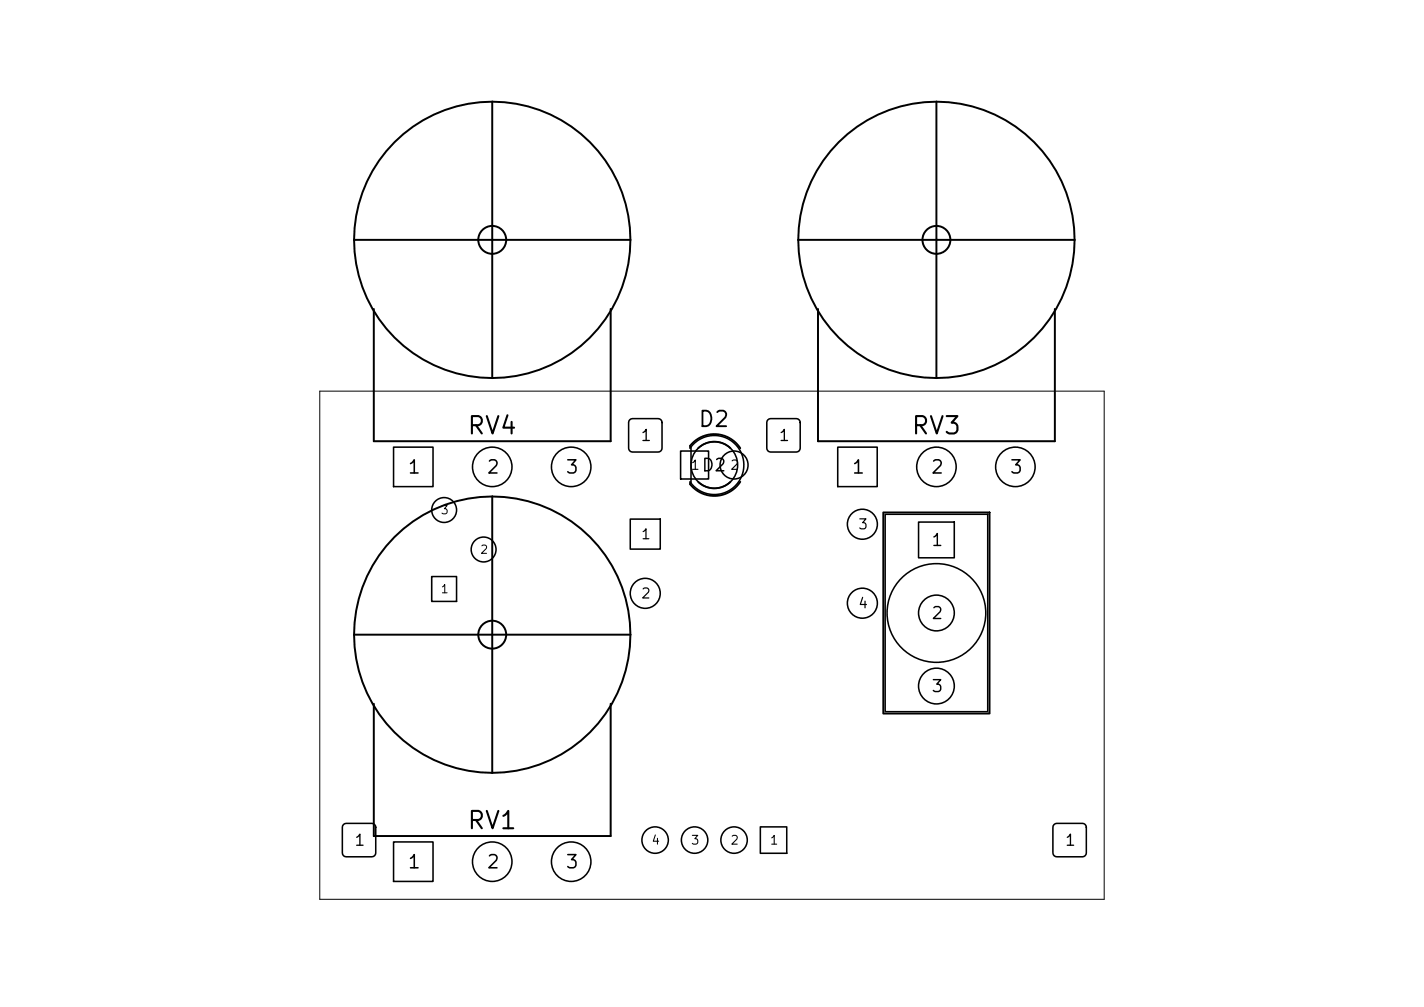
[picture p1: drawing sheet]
<svg xmlns="http://www.w3.org/2000/svg" width="297mm" height="210mm" viewBox="0 0 297 210" stroke-linecap="round" stroke-linejoin="round" font-family="sans-serif">
<defs><g id="words">
<g font-size="3.6">
<text x="97.2" y="91.5">RV4</text>
<text x="189.8" y="91.5">RV3</text>
<text x="97.2" y="173.8">RV1</text>
</g>
<text font-size="3.2" x="145.4" y="89.9">D2</text>
<g font-size="2.7">
<text x="84.8" y="99.5">1</text>
<text x="101.3" y="99.5">2</text>
<text x="117.8" y="99.5">3</text>
<text x="177.5" y="99.5">1</text>
<text x="193.9" y="99.5">2</text>
<text x="210.4" y="99.5">3</text>
<text x="84.8" y="181.8">1</text>
<text x="101.3" y="181.8">2</text>
<text x="117.8" y="181.8">3</text>
</g>
<text font-size="2.6" x="146.1" y="99">D2</text>
<g font-size="2.5">
<text x="194.1" y="114.5">1</text>
<text x="194.1" y="129.7">2</text>
<text x="194.1" y="145">3</text>
</g>
<g font-size="2.3">
<text x="133.4" y="92.6">1</text>
<text x="162.2" y="92.6">1</text>
<text x="73.7" y="177">1</text>
<text x="221.9" y="177">1</text>
</g>
<g font-size="2.1">
<text x="133.5" y="113">1</text>
<text x="178.8" y="110.9">3</text>
<text x="133.5" y="125.3">2</text>
<text x="178.8" y="127.4">4</text>
</g>
<g font-size="1.9">
<text x="143.9" y="98.5">1</text>
<text x="152.1" y="98.5">2</text>
</g>
<g font-size="1.8">
<text x="135.7" y="176.6">4</text>
<text x="143.9" y="176.6">3</text>
<text x="152.2" y="176.6">2</text>
<text x="160.4" y="176.6">1</text>
</g>
<g font-size="1.7">
<text x="91.8" y="107.7">3</text>
<text x="100" y="115.9">2</text>
<text x="91.8" y="124.2">1</text>
</g>
</g></defs>
<g fill="none" stroke="#000" stroke-width=".32">
<path d="M82.1 93.3h8.2v8.2h-8.2zM131.3 87.5l.6-.2h5.4a.81 .81 0 0 1 .8 .8v5.4a.81 .81 0 0 1-.8 .8h-5.4a.81 .81 0 0 1-.8-.8v-5.4zM142 94.1h5.8v5.8h-5.8zM144.5 92.8a6.2 6.2 0 0 1 8.9-.1 6.2 6.2 0 0 1-.4 8.9 6.2 6.2 0 0 1-8.9-.8v-7.6zM160.2 87.5l.5-.2h5.4a.81 .81 0 0 1 .8 .8v5.4a.81 .81 0 0 1-.8 .8h-5.4a.81 .81 0 0 1-.8-.8v-5.4zM174.7 93.3h8.3v8.2h-8.3zM131.4 108.3h6.3v6.2h-6.3zM184.6 107.3h21.4v41.1h-21.4zM191.6 108.9h7.4v7.4h-7.4zM90 120.2h5.2v5.2h-5.2zM71.6 172l.6-.3h5.4a.81 .81 0 0 1 .8 .8v5.4a.81 .81 0 0 1-.8 .8h-5.4a.81 .81 0 0 1-.8-.8v-5.4zM82.1 175.6h8.2v8.2h-8.2z"/>
<path d="M158.6 172.4h5.5v5.6h-5.5zM219.8 172l.6-.3h5.4a.81 .81 0 0 1 .8 .8v5.4a.81 .81 0 0 1-.8 .8h-5.4a.81 .81 0 0 1-.8-.8v-5.4z"/>
<circle cx="102.7" cy="97.4" r="4.1"/>
<circle cx="119.1" cy="97.4" r="4.1"/>
<circle cx="149" cy="97" r="4.9"/>
<circle cx="153.1" cy="97" r="2.92"/>
<circle cx="195.3" cy="97.4" r="4.1"/>
<circle cx="211.8" cy="97.4" r="4.1"/>
<circle cx="92.6" cy="106.4" r="2.59"/>
<circle cx="100.9" cy="114.6" r="2.59"/>
<circle cx="179.9" cy="109.3" r="3.1"/>
<circle cx="134.6" cy="123.7" r="3.1"/>
<circle cx="179.9" cy="125.8" r="3.1"/>
<circle cx="195.3" cy="127.8" r="10.3"/>
<circle cx="195.3" cy="127.8" r="3.7"/>
<circle cx="195.3" cy="143.1" r="3.7"/>
<circle cx="102.7" cy="179.7" r="4.1"/>
<circle cx="119.1" cy="179.7" r="4.1"/>
<circle cx="136.6" cy="175.2" r="2.76"/>
<circle cx="144.9" cy="175.2" r="2.76"/>
<circle cx="153.1" cy="175.2" r="2.76"/>
</g>
<path d="M66.7 81.6h163.6v105.9h-163.6z" fill="none" stroke="#000" stroke-width=".21"/>
<g fill="none" stroke="#000" stroke-width=".41">
<path d="M102.7 21.2a28.8 28.8 0 0 1 28.8 28.8M102.7 21.2a28.8 28.8 0 0 0-28.9 28.8M102.7 21.2v57.6M195.3 21.2v57.6M195.3 21.2a28.8 28.8 0 0 1 28.8 28.8M195.3 21.2a28.8 28.8 0 0 0-28.8 28.8M73.8 50a28.8 28.8 0 0 0 28.9 28.8M73.8 50h57.7M131.5 50a28.8 28.8 0 0 1-28.8 28.8M166.5 50h57.6M166.5 50a28.8 28.8 0 0 0 28.8 28.8M224.1 50a28.8 28.8 0 0 1-28.8 28.8"/>
<path d="M78 64.4v27.6h49.4v-27.6M170.6 64.4v27.6h49.4v-27.6M102.7 103.5a28.8 28.8 0 0 1 28.8 28.9M102.7 103.5a28.8 28.8 0 0 0-28.9 28.9M102.7 103.5v57.7M73.8 132.4a28.8 28.8 0 0 0 28.9 28.8M73.8 132.4h57.7M131.5 132.4a28.8 28.8 0 0 1-28.8 28.8M78 146.8v27.6h49.4v-27.6"/>
<circle cx="102.7" cy="50" r="2.91"/>
<circle cx="195.3" cy="50" r="2.91"/>
<circle cx="102.7" cy="132.4" r="2.91"/>
</g>
<path d="M145.6 93.5a4.9 4.9 0 0 1 6.8 0M154.4 93.5a6.5 6.5 0 0 0-10.5-.5v.5M145.6 100.5a4.9 4.9 0 0 0 6.8 0M154.4 100.5a6.5 6.5 0 0 1-10.5 .5v-.5M184.2 106.9h22.2v41.9h-22.2z" fill="none" stroke="#000" stroke-width=".39"/>
<use href="#words"/>
</svg>
